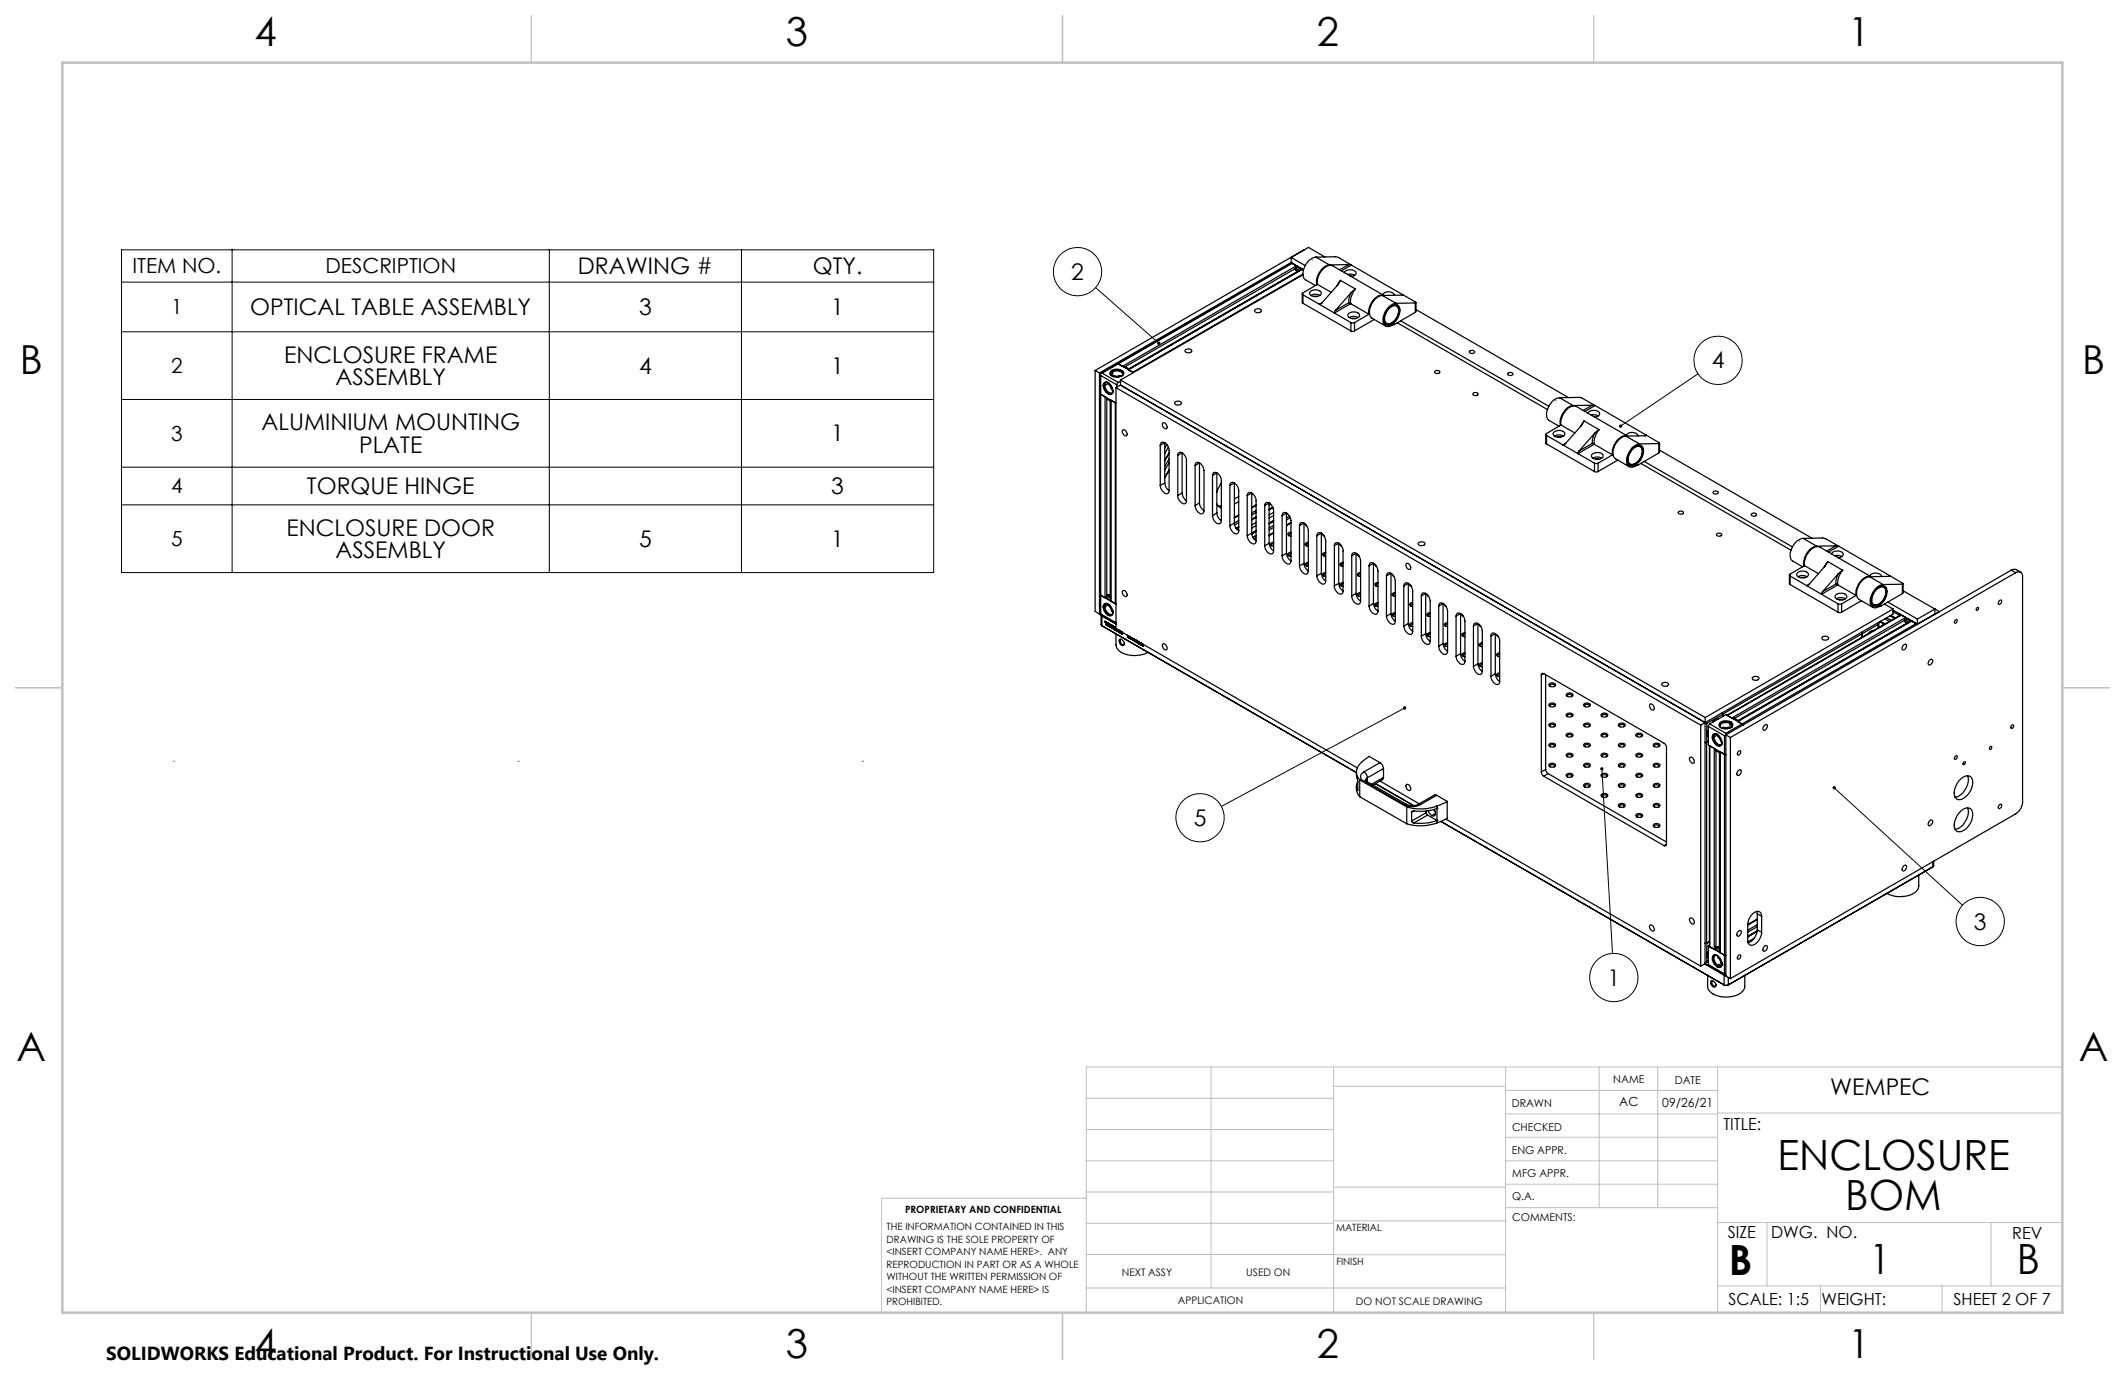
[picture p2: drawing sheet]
<svg xmlns="http://www.w3.org/2000/svg" width="432mm" height="279mm" viewBox="0 0 432 279" stroke-linecap="round" stroke-linejoin="round" font-family="sans-serif">
<defs><g id="words">
<g font-size="8.5">
<text x="361.2" y="237.7">ENCLOSURE</text>
<text x="375" y="245.8">BOM</text>
<text x="351.3" y="259">B</text>
<text x="379.9" y="258.9">1</text>
<text x="409.8" y="258.9">B</text>
</g>
<g font-size="8.1">
<text x="51.7" y="9.3">4</text>
<text x="159.7" y="9.3">3</text>
<text x="267.6" y="9.3">2</text>
<text x="375.6" y="9.3">1</text>
<text x="4" y="76">B</text>
<text x="423.1" y="76">B</text>
<text x="3.3" y="215.7">A</text>
<text x="422.4" y="215.7">A</text>
<text x="51.7" y="276">4</text>
<text x="159.7" y="276">3</text>
<text x="267.6" y="276">2</text>
<text x="375.6" y="276">1</text>
</g>
<g font-size="4.7">
<text x="117.4" y="55.7">DRAWING #</text>
<text x="165.2" y="55.7">QTY.</text>
<text x="217.7" y="56.8">2</text>
<text x="50.9" y="64">OPTICAL TABLE ASSEMBLY</text>
<text x="129.9" y="64">3</text>
<text x="168.9" y="64">1</text>
<text x="57.8" y="73.7">ENCLOSURE FRAME</text>
<text x="129.9" y="76">4</text>
<text x="168.9" y="76">1</text>
<text x="347.8" y="74.9">4</text>
<text x="68.2" y="78.2">ASSEMBLY</text>
<text x="53.1" y="87.4">ALUMINIUM MOUNTING</text>
<text x="168.9" y="89.7">1</text>
<text x="73" y="92">PLATE</text>
<text x="62.4" y="100.4">TORQUE HINGE</text>
<text x="168.9" y="100.4">3</text>
<text x="58.2" y="108.9">ENCLOSURE DOOR</text>
<text x="68.2" y="113.4">ASSEMBLY</text>
<text x="129.9" y="111.1">5</text>
<text x="168.9" y="111.1">1</text>
<text x="242.6" y="167.8">5</text>
<text x="401.1" y="188.9">3</text>
<text x="326.7" y="200.3">1</text>
<text x="371.9" y="222.6">WEMPEC</text>
</g>
<g font-size="4.2">
<text x="26.9" y="55.6">ITEM NO.</text>
<text x="66.1" y="55.6">DESCRIPTION</text>
<text x="34.8" y="63.9">1</text>
<text x="34.8" y="75.8">2</text>
<text x="34.8" y="89.6">3</text>
<text x="34.8" y="100.3">4</text>
<text x="34.8" y="111">5</text>
</g>
<text font-size="3.8" x="21.6" y="276.3">SOLIDWORKS Educational Product. For Instructional Use Only.</text>
<g font-size="3.4">
<text x="350.2" y="229.5">TITLE:</text>
<text x="351.1" y="251.6">SIZE</text>
<text x="359.9" y="251.6">DWG. NO.</text>
<text x="408.9" y="251.7">REV</text>
<text x="351.2" y="265.2">SCALE: 1:5</text>
<text x="370.1" y="265.3">WEIGHT:</text>
<text x="396.9" y="265.2">SHEET 2 OF 7</text>
</g>
<g font-size="2.5">
<text x="329" y="224.8">AC</text>
<text x="337.8" y="224.9">09/26/21</text>
</g>
<g font-size="2.2">
<text x="327.8" y="220.1">NAME</text>
<text x="340.3" y="220.2">DATE</text>
<text x="307.2" y="224.9">DRAWN</text>
<text x="307.3" y="229.8">CHECKED</text>
<text x="307.2" y="234.5">ENG APPR.</text>
<text x="307.3" y="239.2">MFG APPR.</text>
<text x="307.3" y="243.9">Q.A.</text>
<text x="307.3" y="248.1">COMMENTS:</text>
</g>
<g font-size="2.1">
<text x="227.9" y="259.2">NEXT ASSY</text>
<text x="253.3" y="259.2">USED ON</text>
<text x="239.3" y="265">APPLICATION</text>
<text x="275.5" y="265.1">DO NOT SCALE DRAWING</text>
</g>
<g font-size="2">
<text x="180.2" y="250">THE INFORMATION CONTAINED IN THIS</text>
<text x="183.9" y="246.4">PROPRIETARY AND CONFIDENTIAL</text>
<text x="271.5" y="250.2">MATERIAL</text>
<text x="180.2" y="252.5">DRAWING IS THE SOLE PROPERTY OF</text>
<text x="180.2" y="255.1">&lt;INSERT COMPANY NAME HERE&gt;. ANY</text>
<text x="180.2" y="257.6">REPRODUCTION IN PART OR AS A WHOLE</text>
<text x="271.5" y="257">FINISH</text>
<text x="180.2" y="260.1">WITHOUT THE WRITTEN PERMISSION OF</text>
<text x="180.2" y="262.6">&lt;INSERT COMPANY NAME HERE&gt; IS</text>
<text x="180.2" y="265.2">PROHIBITED.</text>
</g>
</g></defs>
<g fill="none" stroke="#000" stroke-width=".2">
<path d="M24.7 50.8h165v65.5h-165zM24.7 57.3h165M47.2 50.8v65.5M111.6 50.8v65.5M150.7 50.8v65.5M222.6 58.5l12.9 11.2M24.7 67.4h165M345.1 76l-15.8 10.6M24.7 81.2h165M24.7 94.9h165M24.7 102.6h165M285.4 143.9l-37.2 20"/>
<path d="M325.5 156.2l2.2 37.5M372.7 160.1l26.1 23.8"/>
<circle cx="219" cy="55.2" r="4.9"/>
<circle cx="349.1" cy="73.2" r="4.9"/>
<circle cx="243.9" cy="166.2" r="4.9"/>
<circle cx="327.9" cy="198.6" r="4.9"/>
<circle cx="402.4" cy="187.3" r="4.9"/>
</g>
<g fill="none" stroke="#c0c0c0" stroke-width=".2">
<path d="M246.1 216.8v44.9M271 216.8v49.9M305.9 216.8v49.9M324.9 216.8v28.6M336.8 216.8v28.6M349 216.8v49.9M419.1 216.8h-198.4v49.9M220.7 235.9h50.3M220.7 229.5h50.3M220.7 223.2h50.3M271 220.7h34.9M305.9 231.1h43.1"/>
<path d="M305.9 226.3h43.1M305.9 221.6h43.1M305.9 235.9h43.1M349 226.2h70.1M220.7 248.6h50.3M220.7 242.2h50.3M220.7 254.9h50.3M220.7 243.5h-41.6v23.2M271 255h34.9M271 248.1h35M271 241.2h35M305.9 240.6h43.1"/>
<path d="M306 245.4h43M349 248.4h70.1M359.1 248.4v12.9M404.6 248.4v12.9M220.7 261.7h85.2M349 261.3h70.1M369.9 261.3v5.4M394.6 261.3v5.4"/>
</g>
<path d="M108 3.2v9.5M215.9 3.2v9.5M323.8 3.2v9.5M3.1 139.7h9.6M419.1 139.7h9.5M108 266.7v9.6M215.9 266.7v9.6M323.8 266.7v9.6" fill="none" stroke="#c0c0c0" stroke-width=".25"/>
<path d="M12.7 12.7h406.4v254h-406.4z" fill="none" stroke="#c0c0c0" stroke-width=".5"/>
<path d="M266.6 52.8l.1 .1M316.1 81.4l.1 .1M365.6 110h.1M35.3 154.7h.2M105.3 154.7h.2M175.3 154.7h.2" fill="none" stroke="#808080" stroke-width=".25"/>
<path d="M285.2 143.7a.34 .34 0 0 0 .2 .5 .34 .34 0 0 0 .3-.5l-.3 .2 .3-.2a.33 .33 0 0 0-.5 0zM325.3 155.9a.34 .34 0 0 0-.1 .6 .34 .34 0 0 0 .6-.1 .34 .34 0 0 0-.3-.5v.3v-.3zM372.5 159.8a.34 .34 0 0 0 .2 .6 .34 .34 0 0 0 .4-.4 .34 .34 0 0 0-.6-.2l.2 .3zM235.3 69.5a.33 .33 0 0 0-.1 .5 .33 .33 0 0 0 .5 0l-.2-.3 .3 .2a.32 .32 0 0 0-.1-.4 .32 .32 0 0 0-.4 0zM329 86.4v.4l.3-.2-.3 .2a.34 .34 0 0 0 .5 0 .34 .34 0 0 0 0-.5 .34 .34 0 0 0-.5 .1z" fill="#000"/>
<g fill="none" stroke="#000" stroke-width=".25">
<path d="M262.4 53.5h.2M262.4 53.5l-35.4 20.4M262.4 52.3l2.8 1.7M262.4 52.3v1M262.4 53.3l2.5 1.5M262.4 53.3l-39 22.5M262.5 53.4l-.1 .1M262.6 53.5l2.3 1.4-.2-.2M262.6 53.5l-35.4 20.4M262.6 53.5l.9 .5M262.6 53.5h.1M263.2 54.6l.3 .6"/>
<path d="M263.3 54.5l-34.6 20M263.3 54.5l.3-.2 .9 .5M263.3 54.5v.3l.5 .3M263.3 54.5l.8 .5M263.5 54l.1 .3M263.5 54l-35.4 20.4-.9-.5M263.5 55.2l.1 .1M263.5 55.2l-34.1 19.7M264.6 59.7v1.8l.2 .1M264.7 54.7l-35.5 20.4M264.7 54.7l-35.4 20.4 .9 .5 34.6-19.9M264.8 55.8l-37.1 21.4"/>
<path d="M264.8 59.9v1.7M264.8 59.9l3.3 1.9M265 50.8l-42.5 24.5M266.2 59.3a1.5 1.5 0 0 1 2.3 .2 1.33 1.33 0 0 1-1.2 .8 1.33 1.33 0 0 1-1.2-.8zM267.4 52.2a3.4 3.4 0 0 0-2.4 4.4l2.3 1.4M267.4 52.2h4.1l3.1 1.7M267.4 52.2l2.8 1.6M267.7 57.8a3.6 3.6 0 0 1 2.7-3.9l.4 .1 10.4 6a2.4 2.4 0 0 0-2.6 1.6l-.4 1.2v1.1M267.7 57.8l-3 1.7-.1 .3 .2 .1M267.7 57.8l2.8 1.6M269.2 52.2l-3.3-1.9-3.5 2M270.2 53.8a3.6 3.6 0 0 0-2.6 4.1"/>
<path d="M272.4 57l-.6 .9-3.2 3.6M272.4 57l-.7 1.1M272.4 57l3 1.7M273.2 55.4a1.48 1.48 0 0 1 2.4 0l-.1 .3-.3 .3-.7 .2M273.8 55.8l.8-.1 .7 .3M274.1 53.8l.5 .1M274.1 53.8h-3.9M274.1 53.8l-1.9 1M274.4 56.1l.3 .1M274.5 59.5l-.4 1.3v.7M274.5 59.5l-3.1 3.6M274.6 53.9l13.1 7.5v.1l-.1 .1"/>
<path d="M274.6 53.9l-2 1.1M275.4 58.7a3.8 3.8 0 0 0-.9 3M275.4 58.7l-.9 .8M281 59.9a1.43 1.43 0 0 1 2.4 .1M284.8 60l.2-.1zM284.8 60h-3.9M222.5 75.3l.9 .5M222.5 75.3v48.9l.9 .6M223.4 75.8v49M223.5 79.9l.2 .2M223.5 75.9l.2 .4M223.5 75.9v48.9"/>
<path d="M223.7 76.3v48.4M223.7 76.3l3.2 1.9M223.9 75.8l-.4 .1M223.9 75.8l3.3 1.9M224.3 78.3h.2M224.3 78.3a1.55 1.55 0 0 0 1.7 1.7l.1-.3M224.3 78.3l-.1 .1M224.4 77.8a1.31 1.31 0 0 1 1.7 1.1 .73 .73 0 0 1 0 1 .73 .73 0 0 1-1 .1 1.79 1.79 0 0 1-.7-2.2zM224.5 78.3a1.45 1.45 0 0 0 1.5 1.5l.1-.1M225 77.7l-.4 .1-.3 .5M225 77.7h-.1a.5 .5 0 0 0-.4 .6M225.2 77.9l.5 .7"/>
<path d="M225.2 77.8v.1M225.2 77.9l-.7 .4M225.4 77.9l-.2 .1 .2-.1M225.4 77.9h-.2M225.7 75.4a1.82 1.82 0 0 1 2.7 .3 1.51 1.51 0 0 1-2.2 .8l-.6-.4-.1-.4zM225.7 78.6l.2 .6 .3 .2M225.8 78.5l-.1 .1M226 75.2v.2M226 75.4l-.4 .5 .2 .4M226 75.4l.1 .2M226 75.4a1.52 1.52 0 0 1 2.2 .6l-.1 .3M226 76.4l.5-.1 .4 .2"/>
<path d="M226 78.8l-.2 .2M226.1 75.6a1.47 1.47 0 0 1 2 .5l-.1 .2M226.1 75.6a.51 .51 0 0 0-.3 .7M226.1 75.6v.9M226.2 79.4l-.1 .3M226.2 76.4v.1M226.2 76.5l.1 .1M226.8 78.8v48.9l49 28.3M226.8 78.8l118.8 68.6M226.9 76.5v.1M226.9 78.2v.5M227 73.9h.2"/>
<path d="M227 73.9l-3.5 2M227.2 77.7l-.3 .5M227.2 73.9l-3.3 1.9M227.2 73.9l3.1 1.8M227.4 76.3l-.1 .3M227.7 77.2v1M227.7 77.2l118.8 68.6M227.7 78.2l118.8 68.6M227.7 78.2l-.9 .6M227.7 77.4l-.5 .3M227.9 76.5l-.6-.2-.4 .2M228.6 74.5l-.2 .1"/>
<path d="M228.6 74.5l.8 .5M240.9 71a.8 .8 0 0 1 1.3 .4 .77 .77 0 0 1-.8 .3 .77 .77 0 0 1-.6-.5zM255 63a.83 .83 0 0 1 1.3 .2 .75 .75 0 0 1-.7 .4 .75 .75 0 0 1-.6-.6zM264.8 61.6l9.7 5.6M266.4 60a1.82 1.82 0 0 1 1.8 0M266.9 60.3h.8M268.1 61.8l3 1.8M268.6 61.5l-.5 .3M271.1 63.6l3.4 1.9M271.4 63.1l-.3 .5M274.1 63.7a1.44 1.44 0 0 1 2.2 .4 1.39 1.39 0 0 1-2.4 .1zM274.1 61.5l.4 .2"/>
<path d="M274.1 61.5l-2.7 1.6M274.1 64.5a1.82 1.82 0 0 1 1.9 0M274.5 61.7l-3.4 1.9M274.5 61.7l3.7 2.2M274.5 65.5h.7M274.5 67.2l.3 .1 .4-.1M274.5 65.5v1.7M274.7 64.7h.7M275.2 65.5v1.7M278.2 63.9l-3 1.6M279.3 64.9l-4.1 2.3M280.9 60a3.4 3.4 0 0 0-2.4 4.4l3.1 1.9"/>
<path d="M280.9 60l2.8 1.6M281.3 65.4l.3 .4M281.4 65.6a.98 .98 0 0 0 1.4 0M281.6 65.8h.1M282 63l.5-.5a.98 .98 0 0 1 1.2-.3 .98 .98 0 0 1 .5 1.1 2.74 2.74 0 0 1-2.2 2.5 1.55 1.55 0 0 1-.3-2.2zM282.2 62.6a1.25 1.25 0 0 1 2.2-.2 3.1 3.1 0 0 1-2.2 3.7 1.12 1.12 0 0 1-.9-1.7l.4-1.1zM283 62.1l.4-.2 .5 .2M283.2 65.9l.1 .1M283.3 61.9l.5 .2M283.4 65.1a1.49 1.49 0 0 1-1.7 .7M283.4 61.9a.92 .92 0 0 1 .8 1M283.7 61.6a3.4 3.4 0 0 0-2.4 4.4l.4 .3 .5 .1 1.1-.5v.1"/>
<path d="M283.8 62.1h.1M283.8 62a1.53 1.53 0 0 1 .3 1.9M283.9 62.1h.1M283.9 62.1l.3 .4 .1 .5M283.9 62.1a2.01 2.01 0 0 1-.2 2.7 1.79 1.79 0 0 1-2 1.1l-.3-.4-.2-.5M283.9 65.6l30.5 17.6M284.6 65.2l30.1 17.3M287.6 61.6h-3.9M287.6 61.6v1.9M287.6 63.5l-4.3 2.5M287.7 61.5v1.8l-.1 .2M287.7 62.9l31 17.9"/>
<path d="M291.5 75.5a.59 .59 0 0 1 .6-.2 .59 .59 0 0 1 .5 .4 .63 .63 0 0 1-1.1-.2zM298.6 71.4a.52 .52 0 0 1 .6-.2 .52 .52 0 0 1 .4 .5 .53 .53 0 0 1-.6 .2 .53 .53 0 0 1-.4-.5zM299.4 79.9a.54 .54 0 0 1 .6-.2 .54 .54 0 0 1 .3 .5 .62 .62 0 0 1-1-.2zM306.5 75.8l.4-.1 .5 .1a.52 .52 0 0 1-.4 .6 .52 .52 0 0 1-.6-.3zM223.7 80.1l.8 .5v40.8M223.7 80.1l3.1 1.8M224.9 80.8v.2l.8 .5M224.9 81.1v40M225.6 81.5v39.4M225.7 81.3v40.8M228.1 87.4a.71 .71 0 0 1 .8 .3 .71 .71 0 0 1-.1 .9 .94 .94 0 0 1-.7-1.2zM235.8 98.6a1.54 1.54 0 0 0 1.5 1.7l.3-.6"/>
<path d="M235.8 90.5a.64 .64 0 0 1 .5-.7 .64 .64 0 0 1 .7 .4l.6 1.1v8.4M235.8 90.5v8.1M235.8 90.5l.9-.5v8.1M236.2 86a.73 .73 0 0 1 .8 .2 .73 .73 0 0 1 .1 .8 .61 .61 0 0 1-.7 0 .61 .61 0 0 1-.2-.7zM236.7 98.1l.2 .9 .7 .7M236.7 98.1l-.9 .5M237.1 90.3l-.4 .8M237.4 90.8l-.7 1.3M237.6 92.1l-.9 1.6M237.6 93.2l-.9 1.6M237.6 95.6l-.9 1.6M237.6 92l-.9 1.6"/>
<path d="M237.6 94l-.9 1.6M237.6 95.5l-.9 1.5M238.8 81.7a.82 .82 0 0 1 1.3 .3 .76 .76 0 0 1-.8 .3 .76 .76 0 0 1-.6-.5zM239.3 92.5a.62 .62 0 0 1 .5-.6 .62 .62 0 0 1 .7 .4l.6 1v8.4M239.3 92.5v8.2M239.3 92.5l.9-.5v8.2M242.9 94.6a.62 .62 0 0 1 .4-.7 .62 .62 0 0 1 .8 .4l.4 .8 .2 .5v8.2M242.9 94.6v8.1M242.9 94.6l.8-.5v8.1M246.4 96.6a.62 .62 0 0 1 .5-.6 .62 .62 0 0 1 .7 .3l.4 .5 .2 .8v8.2M246.4 96.6v8.2M246.4 96.6l.9-.5v8.1"/>
<path d="M248.2 98.1l-.9 1.9M249.9 98.6a.64 .64 0 0 1 .5-.6 .64 .64 0 0 1 .7 .4l.4 .5 .2 .8v8.1a.62 .62 0 0 1-.5 .7 .62 .62 0 0 1-.7-.4l-.5-.7-.1-.6M249.9 98.6v8.2M249.9 98.6l.9-.5v8.2M314.1 88.3v1.8l.2 .1M314.3 88.5l3.3 1.9M314.3 88.5v1.7M314.3 90.2l9.7 5.6M315.7 87.9a1.5 1.5 0 0 1 2.3 .2 1.33 1.33 0 0 1-1.2 .8 1.33 1.33 0 0 1-1.2-.8zM315.9 88.6a1.82 1.82 0 0 1 1.8 0M316.4 88.8h.7M316.9 80.8a3.4 3.4 0 0 0-2.4 4.4l2.3 1.4"/>
<path d="M316.9 80.8h4.2l3 1.6M316.9 80.8l2.8 1.6M317.2 86.4a3.7 3.7 0 0 1 2.4-3.9l.7 .1 10.4 6a2.4 2.4 0 0 0-2.6 1.6l-.4 1.2v1M317.2 86.4l-3 1.7-.1 .2 .2 .2M317.2 86.4l2.8 1.6M317.6 90.4l3 1.8M318.1 90.1l-.5 .3M319.7 82.4a3.5 3.5 0 0 0-2.6 4M320.6 92.2l3.4 1.9M320.9 91.7l-.3 .5M321.9 85.5l-.6 1-3.2 3.6M321.9 85.5l-.7 1.2"/>
<path d="M321.9 85.5l3 1.8M322.7 84a1.48 1.48 0 0 1 2.3 0l-.1 .5-.9 .3M323.3 84.3h.8l.7 .2M323.6 92.3a1.44 1.44 0 0 1 2.2 .3 1.39 1.39 0 0 1-2.4 .1zM323.6 90.1l.4 .2M323.6 82.3l.5 .1M323.6 90.1l-2.7 1.6M323.6 82.3l-3.9 .1M323.6 82.3l-1.9 1.1M323.7 93.1a1.76 1.76 0 0 1 1.8 0M323.9 84.7h.3M324 90.3l-3.4 1.9"/>
<path d="M324 90.3l3.7 2.1M324 94.1h.7M324 95.8l.3 .1 .4-.1M324 94.1v1.7M324 88.1l-.4 1.3v.7M324 88.1l-3.1 3.6M324.1 82.4l10.4 6M324.1 82.4l-2 1.2M324.2 93.3h.7M324.7 94.1v1.7M324.9 87.3a3.8 3.8 0 0 0-.9 3M324.9 87.3l-.9 .8"/>
<path d="M327.7 92.4l-3 1.7M328.8 93.5l-4.1 2.3M330.4 88.6a3.4 3.4 0 0 0-2.4 4.4l3 1.8M330.4 88.6l2.8 1.6M330.4 88.5a1.43 1.43 0 0 1 2.4 .1M330.8 94l.4 .3M330.9 94.2a.98 .98 0 0 0 1.4 0M331.5 91.5l.5-.4a.98 .98 0 0 1 1.2-.4 .98 .98 0 0 1 .5 1.2 2.74 2.74 0 0 1-2.2 2.5 1.55 1.55 0 0 1-.3-2.3zM331.7 91.2a1.25 1.25 0 0 1 2.2-.2 3.1 3.1 0 0 1-2.2 3.7 1.14 1.14 0 0 1-.9-1.7l.4-1.1zM332.5 90.7l.4-.2 .5 .2M332.7 94.5h.1M332.8 90.5l.5 .1"/>
<path d="M332.9 93.7a1.49 1.49 0 0 1-1.7 .7M332.9 90.5a.92 .92 0 0 1 .8 1M333.2 90.2a3.4 3.4 0 0 0-2.4 4.4l.4 .3h.5l1.1-.5v.1M333.3 90.6h.1M333.3 90.6l.3 .3 .2 .5-.2 1.1M333.4 90.6v.1M333.4 90.7l.3 .4 .1 .5M333.4 90.7a2.01 2.01 0 0 1-.2 2.7 1.79 1.79 0 0 1-2 1l-.3-.3-.2-.5M333.4 94.2l30.5 17.6M334.1 93.8l30.1 17.3M334.3 88.5l-3.9 .1M334.5 88.4l-.2 .1"/>
<path d="M334.5 88.4l2.6 1.6 .1 .1h-.1M337.1 90.1l-3.9 .1M337.1 90.1v1.9M337.1 92l-4.3 2.5M337.2 90.1v1.8l-.1 .1M337.2 91.5l31 17.9M348.2 99.9a.53 .53 0 0 1 .5-.2 .53 .53 0 0 1 .4 .5 .62 .62 0 0 1-1-.2zM228.2 120a.85 .85 0 0 1 .7 1.2 .78 .78 0 0 1-.7-.4 .78 .78 0 0 1 0-.8zM239.3 100.7a1.49 1.49 0 0 0 1.6 1.6l.2-.6M240.2 100.2l.2 .8 .7 .7M240.2 100.2l-.9 .5M242.9 102.7a1.64 1.64 0 0 0 1.4 1.7l.2-.2 .2-.4"/>
<path d="M243.7 102.2l.4 1.1 .6 .5M243.7 102.2l-.8 .5M246.4 104.8a1.44 1.44 0 0 0 1.6 1.6l.2-.6M247.3 104.2l.4 1.1 .5 .5M247.3 102.4l.3 .5 .6 .4M247.3 104.2l-.9 .6M248.2 102.8h-.7M250.8 106.3l.2 .8 .7 .8M250.8 106.3l-.9 .5M251.7 107.1l-.5 .3M251.7 106.2l-.8 .5M251.7 104.6l-.9 .5"/>
<path d="M251.7 101.9l-.9 .5M251.7 100.9l-.9 .5M251.7 107.2l-.5 .3M251.7 105.8l-.9 .5M251.7 104.8l-.9 .5M251.7 107l-.5 .4M253.4 108.9a1.48 1.48 0 0 0 1.6 1.6l.2-.6M253.4 100.7a.63 .63 0 0 1 .5-.7 .63 .63 0 0 1 .8 .4l.5 1.1v8.4M253.4 100.7v8.2M253.4 100.7l1-.5v8.1M254.4 108.3l.2 .8 .6 .8M254.4 108.3l-1 .6"/>
<path d="M254.5 100.3l-.1 .1M255.2 107.9l-.8 .5M255.2 105.1l-.8 .5M255.2 108.8l-.6 .4M255.2 104.1l-.8 .6M255.2 102.6l-.8 .5M255.2 106.2l-.8 .5M255.2 106.8l-.8 .5M255.2 107.8l-.8 .5M255.2 105.1l-.8 .6M255.2 109.2l-.4 .3M255.2 103.7l-.8 .5"/>
<path d="M255.2 102.7l-.8 .5M255.2 105l-.8 .5M255.2 108l-.8 .5M257 110.9a1.44 1.44 0 0 0 1.6 1.6l.2-.6M257 102.7a.62 .62 0 0 1 .5-.6 .62 .62 0 0 1 .7 .4l.5 .7 .1 .6v8.1M257 102.7v8.2M257 102.7l.9-.5v8.2M257.9 110.4l.4 1 .5 .5M257.9 110.4l-.9 .5M258.2 102.4l-.3 .2M258.6 103.1l-.7 .4M258.6 103l-.7 .5"/>
<path d="M258.7 103.2l-.8 .4M258.8 110.2l-.4 .1-.3 .3 .2 .3 .5 .1M258.8 110.5l-.4 .1v.3M258.8 105.8l-.9 .6M258.8 106.8l-.9 .5M258.8 108.3l-.9 .6M258.8 104.1l-.9 .5M258.8 104.8l-.9 .5M258.8 105.8l-.9 .5M258.8 107.2l-.9 .5M258.8 108.2l-.9 .5M258.8 106l-.9 .5"/>
<path d="M260.5 112.9a1.49 1.49 0 0 0 1.6 1.6l.2-.5M260.5 104.8a.62 .62 0 0 1 .5-.7 .62 .62 0 0 1 .7 .4l.5 .8 .1 .5v8.2M260.5 104.8v8.1M260.5 104.8l.9-.6v8.2M261.4 112.4l.4 1.1 .5 .5M261.4 112.4l-.9 .5M261.5 104.3h-.1M261.6 104.4l-.2 .1M262 104.9l-.6 .3M262.2 105.2l-.8 .5M262.3 112.2l-.6 .3 .2 .4 .4 .1M262.3 108.2a.41 .41 0 0 0-.6 .2 .41 .41 0 0 0 .4 .5h.2"/>
<path d="M262.3 112.5l-.4 .2 .1 .3M262.3 108.4l-.4 .2 .1 .3M262.3 106.3l-.9 .5M262.3 106.2l-.9 .5M264.1 115a1.54 1.54 0 0 0 1.5 1.6l.3-.6M264.1 106.8v-.2a.74 .74 0 0 1 .8-.4 .74 .74 0 0 1 .6 .6l.4 1v8.2M264.1 106.8v8.2M264.1 106.8l.9-.5v8.2M265 114.5l.2 .8 .7 .7M265 114.5l-.9 .5M265.2 106.5l.3 .4-.1-.2M265.9 114.3h-.3a.42 .42 0 0 0-.4 .5 .42 .42 0 0 0 .7 .3"/>
<path d="M265.9 110.2a.44 .44 0 0 0-.7 .4 .44 .44 0 0 0 .7 .4M265.9 114.5l-.5 .2 .1 .3M265.9 110.5l-.5 .1 .1 .3M267.6 117a1.64 1.64 0 0 0 1.4 1.7l.3-.2 .1-.4M267.6 108.9a.64 .64 0 0 1 .5-.7 .64 .64 0 0 1 .7 .4l.4 .5 .2 .8v8.2M267.6 108.9v8.1M267.6 108.9l.9-.6v8.2M268.5 116.5l.2 .8 .7 .8M268.5 116.5l-.9 .5M268.7 108.5l.4 .4M269 108.8v.1M269.4 116.3h-.2a.42 .42 0 0 0-.4 .6 .42 .42 0 0 0 .6 .2"/>
<path d="M269.4 112.2l-.2 .1a.42 .42 0 0 0-.4 .5 .42 .42 0 0 0 .6 .2M269.4 116.6l-.4 .2v.3M269.4 112.5l-.4 .2v.3M271.1 119.1a1.44 1.44 0 0 0 1.6 1.5l.2-.5M271.1 110.9a.62 .62 0 0 1 .5-.6 .62 .62 0 0 1 .7 .3l.6 1.1v8.4M271.1 110.9v8.2M271.1 110.9l.9-.5v8.1M272 118.5l.2 .9 .7 .7M272 118.5l-.9 .6M272.3 110.6l.3 .3M272.5 110.8l.1 .1M272.9 118.4l-.5 .1-.1 .3 .6 .4"/>
<path d="M272.9 114.3l-.4 .1-.2 .3 .2 .3 .4 .1M272.9 118.6l-.4 .2 .1 .3M272.9 114.5l-.4 .2 .1 .3M274.7 112.9a.62 .62 0 0 1 .5-.6 .62 .62 0 0 1 .7 .4l.5 .7 .1 .6v8.1M274.7 112.9v8.2M274.7 112.9l.9-.5v8.2M275.8 112.6l.3 .4-.1-.2M276.5 116.3l-.7 .3 .1 .3 .6 .2M276.5 116.6l-.5 .2 .1 .3M278.2 115a.62 .62 0 0 1 .5-.7 .62 .62 0 0 1 .7 .4l.5 .8 .1 .5v8.2M278.2 115v8.2M278.2 115l.9-.5v8.1"/>
<path d="M279.4 114.7l.2 .3-.1-.1M280 118.4h-.2a.34 .34 0 0 0-.4 .1 .34 .34 0 0 0 0 .4l.6 .3M280 118.6l-.4 .2v.3M281.7 117a.63 .63 0 0 1 .5-.7 .63 .63 0 0 1 .8 .5l.3 .4 .2 .9v8.1M281.7 117v8.2M281.7 117l.9-.5v8.2M282.9 116.7l.3 .4-.1-.2M285.3 119.1a.64 .64 0 0 1 .5-.7 .64 .64 0 0 1 .7 .4l.6 1v8.5M285.3 119.1v8.1M285.3 119.1l.9-.6v8.2M285.8 114.5a.77 .77 0 0 1 .7 .4 .77 .77 0 0 1 0 .8 .81 .81 0 0 1-.7-1.2zM286.4 118.7l.3 .4-.1-.1"/>
<path d="M288.3 110.2a.82 .82 0 0 1 1.3 .3 .76 .76 0 0 1-.8 .4 .76 .76 0 0 1-.6-.5zM341.1 104a.54 .54 0 0 1 .6-.2 .54 .54 0 0 1 .4 .5 .64 .64 0 0 1-1.1-.2zM348.9 108.5a.53 .53 0 0 1 .6-.2 .53 .53 0 0 1 .3 .5 .62 .62 0 0 1-1-.2zM355.8 104.5a.58 .58 0 0 1 .6-.3 .58 .58 0 0 1 .5 .5 .61 .61 0 0 1-1.1-.2zM363.6 116.8v1.8l.1 .2M363.7 118.8l9.8 5.6M363.7 117.1v1.7M363.7 117.1l3.4 1.9M365.2 116.5a1.5 1.5 0 0 1 2.3 .2 1.33 1.33 0 0 1-1.2 .7 1.33 1.33 0 0 1-1.2-.7zM365.4 117.2a1.82 1.82 0 0 1 1.8 0M365.9 117.4h.7M366.4 109.4a3.4 3.4 0 0 0-2.4 4.4l2.3 1.4"/>
<path d="M366.4 109.4l4.2-.1 3 1.7M366.4 109.4l2.7 1.6M366.7 114.9a3.7 3.7 0 0 1 2.4-3.8l.7 .1 10.4 6a2.4 2.4 0 0 0-2.6 1.6l-.4 1.1v1.1M366.7 114.9l-3 1.8-.1 .2 .1 .2M366.7 114.9l2.8 1.7M367.1 119l3 1.8M367.7 118.7l-.6 .3M369.1 111a3.5 3.5 0 0 0-2.5 4M371.4 114.1l-.6 1-3.1 3.6M371.4 114.1l-.7 1.2M371.4 114.1l3 1.8M372.2 112.6a1.48 1.48 0 0 1 2.3-.1l-.1 .5-.9 .3"/>
<path d="M372.8 112.9h.8l.7 .2M373.1 118.7l.4 .2M373.1 110.9l.5 .1M373.1 118.7l-2.8 1.5M373.1 110.9l-4 .1M373.1 110.9l-1.9 1.1M373.3 113.2l.4 .1M373.5 118.9l-3.4 1.9M373.5 118.9l3.7 2.1M373.5 116.6l-.4 1.3v.8M373.5 116.6l-3.2 3.6M373.6 111l10.4 6"/>
<path d="M373.6 111l-2.1 1.2M374.4 115.9a3.8 3.8 0 0 0-.9 3M374.4 115.9l-.9 .7M379.9 117.2a3.4 3.4 0 0 0-2.4 4.4l3 1.8M379.9 117.2l2.8 1.6M379.9 117.1a1.43 1.43 0 0 1 2.4 .1M381.2 119.8a1.25 1.25 0 0 1 2.2-.2 3.1 3.1 0 0 1-2.2 3.6 1.11 1.11 0 0 1-.9-1.7l.4-1.1zM381.5 119.7a.98 .98 0 0 1 1.2-.4 .98 .98 0 0 1 .5 1.1 2.74 2.74 0 0 1-2.2 2.6 1.55 1.55 0 0 1-.4-2.3zM382 119.2l.4-.1 .5 .1M382.3 119.1l.5 .1M382.4 119.1a.92 .92 0 0 1 .8 1M382.7 118.8a3.4 3.4 0 0 0-2.4 4.4 1.36 1.36 0 0 0 2-.2v.1"/>
<path d="M382.8 119.2h.1M382.8 119.2l.4 .5-.1 1.3M382.9 119.2h.1M382.9 119.2l.3 .3 .1 .7M382.9 119.2a2.01 2.01 0 0 1-.2 2.8 1.77 1.77 0 0 1-2 1l-.3-.3-.2-.6M383.8 117.1l-3.9 .1M384 117v.1h-.2M384 117l2.6 1.5 .1 .2h-.1M384 117l-.2 .1M386.6 118.7l-3.9 .1M386.6 118.7v1.9M386.7 118.6v1.9l-.1 .1"/>
<path d="M408.7 115.9l.8-.2 1.1 .6M408.7 115.9l-58 33.4M408.7 115.9l.9 .5M409.6 116.4a.85 .85 0 0 1 1-.1 .85 .85 0 0 1 .4 .9v45.7a2.97 2.97 0 0 1-1.4 2.5l-58 33.5M409.6 116.4l-58 33.5M223.5 120.8l.2 .1M223.5 120.8l.2 .2M223.5 124.8l3.3 1.9-2.9-1.6M223.5 124.7l-.1 .1M223.7 124.7l-.2 .1M223.7 120.9l.8 .5M223.7 121l3.1 1.8"/>
<path d="M223.7 124.7l3.1 1.8M223.8 125l.1 .1M223.9 125.2l-.2-.3v2.1l.2 .1M223.9 125.2l2.9 1.6M223.9 127.1l51.7 29.9M223.9 125.2v1.9M223.9 127.1v.1M223.9 125.1v.1M224.2 123.3h.1M224.3 123.3l.3-.6h.3a.5 .5 0 0 0-.4 .6M224.3 123.3h.2M224.3 123.3a1.7 1.7 0 0 0 1.5 1.7l.3-.4"/>
<path d="M224.4 122.7a1.31 1.31 0 0 1 1.7 1.2 .73 .73 0 0 1 0 1 .73 .73 0 0 1-1 .1 1.79 1.79 0 0 1-.7-2.3zM224.5 123.3a1.51 1.51 0 0 0 1.5 1.5l.1-.2M224.5 121.4h.4M224.5 126.4h.1M224.5 126.4v-.2l.6 .4 .2 .3M224.5 126.4l.2 .1M224.7 126.5h.1M224.7 126.9h.1M224.7 126.5v.4M224.9 126.5h.1M224.9 121.1v.4l.8 .5M224.9 126.5v.5l-.2-.1"/>
<path d="M224.9 121.1l.8 .5M224.9 121.1l.2-.2 .6 .3M224.9 126.5l.1 .1M224.9 120.9h.7M225 126.6h.1M225 126.6v.5M225.1 126.9l.2 .1M225.2 122.9l.5 .6M225.2 122.8v.1M225.2 122.9l-.7 .4M225.3 122.8l.3 .2M225.3 126.9v-.3l.1 .4"/>
<path d="M225.3 127.3l.1 .1M225.3 127h.1M225.3 127v.3M225.3 127l-.2-.1v.3l-.1-.1M225.3 126.9h.1M225.4 122.9h-.2M225.4 122.9l-.2 .1M225.4 122.9h.1M225.4 122.8l-.2 .1M225.4 122.9l.1 .1M225.4 127a.31 .31 0 0 1 .4-.1 .31 .31 0 0 1 .2 .4M225.4 127.1a.33 .33 0 0 0 .2 .3 .33 .33 0 0 0 .4 0v.2"/>
<path d="M225.4 127.1v.3M225.4 127.1h.1M225.5 127.1l.4 .4M225.5 126.9l-.1 .1M225.6 120.9h.1M225.6 127h.1a.17 .17 0 0 1 .2 .2 .17 .17 0 0 1-.2 .2 .17 .17 0 0 1-.1-.2zM225.7 123.5l.2 .6 .2 .3M225.7 122.1v-40.8l.9 .5v40.9M225.7 122.1l.9 .6M225.8 123.5h-.1M226 127.3v-.3l.3 .2v.4M226 127.3h.1"/>
<path d="M226 127.6h.1M226 127.6l.1 .1M226.1 124.2l-.1 .1M226.1 127.2l.2 .3-.1-.2M226.1 127.2h.1M226.1 127.5h.1M226.1 124v.2M226.1 127.5v.2l-.1-.1M226.1 124.2h-.1M226.1 124.2h.1M226.1 127.5l.1 .1M226.1 127.2l.1 .1"/>
<path d="M226.2 124.4l-.1 .2M226.2 127.6h.1M226.2 127.6l.1 .1M226.2 127.3l.1 .2M226.2 127.3h.1M226.3 127.5h.1M226.3 127.8h.1M226.3 127.6v.1M226.3 127.7h.1M226.3 127.7v.1M226.3 127.8l.6 .4v-.1M226.3 127.6l.1 .1"/>
<path d="M226.3 127.6h.1M226.4 127.8v.1M226.4 127.9h.1M226.4 127.4h.1M226.4 127.4h.2M226.4 127.3v.6l.5 .3M226.6 127.4v.4M226.6 127.4h.1M226.6 127.8h.1M226.6 127.8l.2 .2M226.6 127.4l-.2-.1v.6M226.6 122.7h.2"/>
<path d="M226.8 128.8v2.2a2.5 2.5 0 0 0 2.4 2.1 6 6 0 0 0 4.1-.6M226.8 127.8v.2M226.9 128.2h.1M226.9 128.1v.1M226.9 128h.1M226.9 128.1h.1M226.9 128.1l.1 .1M226.9 128.1l.2 .1M227 127.9l-.1 .1M227 127.9v.1M227 128h.1M227 127.9v.2l-.1-.1"/>
<path d="M227 128.2l.1 .1M227.1 128.2v.1M227.1 128.2h-.1M227.1 128.3l.5 .2M227.1 128.3h.1M227.1 128.3l.4 .3M227.1 128l.1 .3v-.3M227.2 128.1v-.1v.3M227.4 128.1h.1M227.4 128.3h.1M227.4 128.2h.1M227.4 128.3l.1 .1"/>
<path d="M227.4 128.2l.1 .1M227.4 128.1v.1M227.4 128.2v.1M227.5 128.3v.1M227.5 128.4h.1M227.5 128.3h.1M227.5 128.1l-.1 .1M227.5 128.6h.1M227.5 129.9a.8 .8 0 0 1 .8 .4 .8 .8 0 0 1 0 .9 .84 .84 0 0 1-.8-1.3zM227.6 128.2v.2M227.6 128.2h.1M227.6 128.5h.1"/>
<path d="M227.6 128.3v.1M227.6 128.2v.1M227.6 128.2l.1 .2M227.6 128.6l.2 .1M227.6 128.3l.1 .1M227.6 128.5l.2 .2M227.6 128.3l.2 .1M227.6 128.4h.2M227.6 128.4l.2 .1M227.6 128.4h.1M227.6 128.5v.1M227.7 128.4h.1"/>
<path d="M227.8 129.9a.59 .59 0 0 0-.1 .8 .59 .59 0 0 0 .8 .1v-.1M227.8 128.5v.1M227.8 128.5l.1 .1M227.8 128.4l.1 .2M227.8 128.5h.1M227.8 128.7h.1M227.8 128.7l.1 .1M227.8 128.4v.1M227.8 128.4h.1M227.8 128.6h.1M227.9 128.6h.1M227.9 128.4h.1"/>
<path d="M227.9 128.8h.1M227.9 128.6h-.1M227.9 128.4l.1 .3h-.2M228 128.4l.1 .3-.2 .1M228 128.4v.4M228 128.8h.1M229.1 129.1v.4M229.1 129.5h.1M229.2 129.2l-.1 .3M229.2 129.2l.1 .4M229.3 129.2v.3M229.3 129.6h.1"/>
<path d="M229.3 129.5h.1M229.4 129.4l-.1 .1M229.4 129.4h.1M229.4 129.3v.1M229.5 129.3l-.2 .3M229.5 129.7h.1M229.5 129.3v.4M229.6 129.4l-.1 .3M229.7 129.8h.1M229.7 129.4v.4M229.7 129.8l.2 .1M229.8 129.5l.1 .1"/>
<path d="M229.8 129.6h.1M229.8 129.6v.2l.2 .1M229.8 129.5h.1M229.9 129.9h.1M229.9 129.6l.1 .2M229.9 129.6h.1M229.9 129.6l.1 .3h-.1M230 129.8v.1M230 129.8l-.1 .1M230 129.8h.1M230 129.6h-.1M230.2 129.9h.1"/>
<path d="M230.3 129.8h.1M230.3 129.9l.1 .1M230.3 129.8l-.1 .1M230.3 129.8v.1M230.3 130.1h.1M230.3 129.9l.1 .2h-.1M230.4 130l-.3-.1 .2 .2M230.4 130v.1M230.4 130h.1M230.4 130.1h-.1M230.5 129.9v.3M230.5 130v.2"/>
<path d="M230.5 130.2l.1 .2M230.5 130.2l.2 .2M230.5 130.2h.1M230.6 129.9v.4l.2-.2M230.7 130.4h.1M230.7 130.4h-.1M230.8 130.1v.2M230.8 130.1h.1M230.8 130v.1M230.8 130.1v.3h-.2M230.9 130.1l.1 .3M230.9 130.4l.1 .1 .1-.1"/>
<path d="M230.9 130.4l.1 .2M230.9 130.1l.1 .2 .1-.1M231 130.6h.1M231 130.4h.1M231.1 130.3h.1M231.1 130.4h-.1M231.1 130.4h.1M231.1 130.4v.1M231.2 130.3v.3h-.2M231.2 130.4l.1 .3M231.2 130.4h.1M231.3 130.4v.3"/>
<path d="M231.3 130.7l.1 .1M231.3 130.4l.1 .3 .1-.1M231.3 130.7h.1M231.4 130.8h.1M231.5 130.6v.1M231.5 130.5v.1M231.5 130.5l-.1 .3M231.7 130.6l-.1 .3zM231.7 130.6l-.1 .3M231.8 130.7l.1 .4v-.4M231.8 131l.1 .1M232 130.8l.1 .3"/>
<path d="M232 131.2v-.5l.1 .5M232 131.2h.1M232.1 131.2h.1M232.1 131v.1M232.1 131.1h.1M232.1 131h.1M232.2 130.8l-.1 .2M232.2 130.9l-.1 .3M232.2 130.9v.4M232.2 131.3h.1M232.3 131l-.1 .3M236.3 130.8a.78 .78 0 0 1 .7 .4 .78 .78 0 0 1 0 .8 .82 .82 0 0 1-.7-1.2z"/>
<path d="M274.7 121.1a1.44 1.44 0 0 0 1.5 1.6l.3-.6M275.6 120.6l.3 1.1 .6 .4M275.6 120.6l-.9 .5M276.5 120.4h-.2a.37 .37 0 0 0-.4 .6l.6 .2M276.5 120.7l-.5 .2 .1 .2M278.2 123.2a1.44 1.44 0 0 0 1.6 1.5l.2-.5M279.1 122.6l.4 1.1 .5 .5M279.1 122.6l-.9 .6M280 122.4a.41 .41 0 0 0-.6 .3 .41 .41 0 0 0 .4 .5h.2M280 122.7l-.4 .2v.3M281.7 125.2a1.48 1.48 0 0 0 1.6 1.6l.2-.6M282.6 124.7l.3 .8 .6 .7"/>
<path d="M282.6 124.7l-.9 .5M283.5 124.5a.44 .44 0 0 0-.6 .4 .44 .44 0 0 0 .6 .4M283.5 120.4a.45 .45 0 0 0-.6 .4 .45 .45 0 0 0 .6 .4M283.5 124.7l-.4 .2 .1 .3M283.5 120.7l-.4 .2 .1 .2M285.3 127.2a1.54 1.54 0 0 0 1.5 1.6l.3-.5M286.2 126.7l.2 .8 .7 .8M286.2 126.7l-.9 .5M287.1 126.5h-.2a.42 .42 0 0 0-.5 .6 .42 .42 0 0 0 .7 .2M287.1 122.4h-.2a.42 .42 0 0 0-.5 .6 .42 .42 0 0 0 .7 .2M287.1 126.8l-.4 .2v.2M287.1 122.7l-.4 .2v.3"/>
<path d="M288.8 129.3a1.49 1.49 0 0 0 1.6 1.6l.2-.6M288.8 121.1a.62 .62 0 0 1 .5-.7 .62 .62 0 0 1 .7 .4l.5 .8 .1 .5v8.2M288.8 121.1v8.2M288.8 121.1l.9-.5v8.2M289.7 128.8l.2 .8 .7 .7M289.7 128.8l-.9 .5M289.9 120.8l.4 .3M290.2 121v.1M290.6 128.6l-.4 .1-.3 .3 .3 .3 .4 .1M290.6 124.5l-.4 .1-.3 .3 .3 .3 .4 .1M290.6 128.8l-.4 .2v.3M290.6 124.7l-.4 .2v.3"/>
<path d="M292.3 131.3a1.64 1.64 0 0 0 1.5 1.7l.2-.2 .1-.4M292.3 123.2a.62 .62 0 0 1 .5-.7 .62 .62 0 0 1 .7 .4l.5 .7 .1 .6v8.2M292.3 123.2v8.1M292.3 123.2l.9-.6v8.2M293.2 130.8l.4 1.1 .5 .5M293.2 130.8l-.9 .5M293.5 122.8l.3 .4M293.7 123l.1 .2M294.1 130.6l-.6 .3 .2 .4 .4 .1M294.1 126.5l-.6 .3 .2 .4 .4 .1M294.1 130.9l-.4 .2 .1 .2M294.1 126.8l-.4 .2 .1 .2"/>
<path d="M295.9 133.3a1.48 1.48 0 0 0 1.6 1.6l.2-.5M295.9 125.2a.64 .64 0 0 1 .5-.7 .64 .64 0 0 1 .7 .4l.4 .5 .2 .8v8.2M295.9 125.2v8.1M295.9 125.2l.9-.5v8.1M296.8 132.8l.2 .9 .7 .7M296.8 132.8l-.9 .5M297 124.8l.3 .4-.1-.1M297.7 132.6l-.7 .4 .1 .2 .6 .3M297.7 128.6h-.2a.42 .42 0 0 0-.4 .5 .42 .42 0 0 0 .6 .3M297.7 132.9l-.4 .2v.3M297.7 128.8l-.4 .2v.3M299.4 135.4a1.48 1.48 0 0 0 1.6 1.6l.2-.6"/>
<path d="M299.4 127.2a.64 .64 0 0 1 .5-.6 .64 .64 0 0 1 .7 .4l.4 .5 .2 .8v8.1M299.4 127.2v8.2M299.4 127.2l.9-.5v8.2M300.3 134.9l.2 .8 .7 .7M300.3 134.9l-.9 .5M300.6 126.9l.3 .3M300.8 127.1v.1M301.2 134.7l-.4 .1a.42 .42 0 0 0-.1 .5 .42 .42 0 0 0 .5 .2M301.2 130.6h-.2a.42 .42 0 0 0-.4 .5 .42 .42 0 0 0 .6 .3M301.2 135l-.4 .1v.3M301.2 130.9l-.4 .2v.2M303 137.4a1.44 1.44 0 0 0 1.5 1.6l.2-.5"/>
<path d="M303 129.3a.62 .62 0 0 1 .5-.7 .62 .62 0 0 1 .7 .4l.5 1v8.5M303 129.3v8.1M303 129.3l.8-.5v8.1M303.8 136.9l.3 .8 .6 .8M303.8 136.9l-.8 .5M304.1 128.9l.3 .4-.1-.1M304.7 136.7l-.4 .1-.2 .4 .2 .2 .4 .1M304.7 132.6l-.5 .2-.1 .3 .6 .4M304.7 137l-.4 .2 .1 .2M304.7 132.9l-.4 .2 .1 .3M313.2 137.2v19.6M313.7 136.9l24.7 14.4 .2 .5v19.8"/>
<path d="M313.7 136.9a.3 .3 0 0 0-.4-.1 .3 .3 0 0 0-.1 .4M313.7 136.9l-.5 .3M314.1 137.1v19.3M314.8 139a.83 .83 0 0 1 1.3 .2 .77 .77 0 0 1-.7 .4 .77 .77 0 0 1-.7-.5zM315 139.5a.43 .43 0 0 1 .2-.5 .43 .43 0 0 1 .6 .1l.1 .2-.1 .2M337.8 138.8a.8 .8 0 0 1 1.3 .3 .76 .76 0 0 1-.8 .4 .76 .76 0 0 1-.6-.5zM356.1 137.7a.83 .83 0 0 1 1.3 .2 .77 .77 0 0 1-.7 .3 .77 .77 0 0 1-.6-.5zM370.1 120.8l3.4 1.9M370.3 129.4a.8 .8 0 0 1 1.3 .3 .76 .76 0 0 1-.8 .4 .76 .76 0 0 1-.6-.5zM370.3 120.2l-.2 .6M373.1 120.8a1.49 1.49 0 0 1 2.2 .4 1.42 1.42 0 0 1-2.4 .1zM373.2 121.7a1.76 1.76 0 0 1 1.8 0"/>
<path d="M373.5 122.7h.7M373.5 124.4l.3 .1 .4-.1M373.5 122.7v1.7M373.7 121.9h.7M374.2 122.7v1.7M377.2 121l-3 1.7M378.2 122.1l-4 2.3M378.3 128.5l.1 .3M378.4 128.8l-28.3 16.3M378.4 128.8v.7M379.9 128.5h.1M380 128.6h-.2"/>
<path d="M380 128.4v.1M380.3 122.6l.3 .3M380.4 128.3h-.3M380.4 122.7a.98 .98 0 0 0 1.4 .1M380.5 128.2l-.2 .1M380.5 128.2l-.8 .5M380.6 122.9h.1M381.6 126.9l-3.2 1.9M381.6 126.9v.7M381.7 126.5h.1M381.8 126.5l-.2 .4M381.8 126.5v1"/>
<path d="M382 126.3l.9 .6M382.1 126.3l.9 .5M382.2 123l.1 .1M382.4 122.3a1.56 1.56 0 0 1-1.8 .7M382.6 126.6v.4M382.9 122.7l1.8 1.1M383 125.8l.9 .5M383.4 125.6l.9 .4M383.6 122.3l6 3.5M384.1 125.1l.9 .6M384.7 123.8l-38.2 22M384.7 123.8v1l-38.2 22"/>
<path d="M384.7 124l4.9 2.8M384.7 124.3l1.3 .8M385.1 125.6l-.9-.5 .9 .5M386 124.8v.2M386 124.8l3.3 1.9M386.1 124.8h-.1M386.4 125h-.2l-35.3 20.3M386.4 125l-35.4 20.4 .9 .5 35.3-20.4M386.4 125l.8 .5M386.6 120.6l-4.3 2.5M386.7 120.1l6.5 3.7M386.8 131.1a.37 .37 0 0 1 .6-.1 .37 .37 0 0 1-.1 .6l-.1 .2a.38 .38 0 0 1-.5 .3 .38 .38 0 0 1-.2-.6z"/>
<path d="M387 126.1l.1 .2M387.1 126l-34.6 20M387.1 126.3l.2 .4M387.1 125.9l.3-.2 .9 .6M387.1 125.9l.8 .5M387.1 126.3l.5 .3M387.1 125.9v.4M387.2 125.5l.2 .3M387.3 126.7l.1 .1M387.3 126.7l-34.1 19.7M388.5 126.2l-35.4 20.4M388.5 126.2l.9 .5"/>
<path d="M389.3 126.7l.2 .2-.1-.2M389.4 126.7l-35.4 20.4M389.4 126.7h-.1M389.6 125.8v1M392.1 134.2l.3-.3a.55 .55 0 0 1 .4 .6 .55 .55 0 0 1-.4 .5l-.3 .1-.3-.2zM393 124.9h.1M393.2 123.8l-3.6 2M393.2 123.8v1M393.2 124.8l-3.6 2M393.2 123.8l.9 .5-.9 .5M397.3 126l.2-.1a.39 .39 0 0 1 .1 .5 .39 .39 0 0 1-.4 .1zM401.7 123.5l.2-.1a.32 .32 0 0 1 .1 .4 .32 .32 0 0 1-.4 .2z"/>
<path d="M406.3 122.1l.2-.2a.47 .47 0 0 1 .1 .6 .47 .47 0 0 1-.5 .2zM275.6 156.9l.3 1.8v1.8M275.6 159.8a2.46 2.46 0 0 0 .7 2.1M275.9 158.8l-.3 .7 .2 1.1M276.3 158.5l9.6 5.5M276.3 158.5v3.4M277.1 156.8a1.03 1.03 0 0 0-.6 1 1.03 1.03 0 0 0 .6 1M277.1 156.8a1.62 1.62 0 0 1 .7 1.2M277.1 158.8l8.2 4.7M277.4 158.6l.2 .2M277.6 158.8h-.5M277.6 158.8l8.2 4.6"/>
<path d="M277.8 158l-.3 .6M277.8 158v.9M279.5 159.2l7.7 4.5M280.4 155l-2.2-1.3-.8 .6a3.3 3.3 0 0 0-1.7 3l.6 1.2M280.4 155a1.47 1.47 0 0 1 .7 1.2M280.4 158.7l8 4.6M280.4 155l-3.3 1.8M281.1 158l-.2 .4-1.9 1.1M281.1 156.2l-3.3 1.8M281.1 156.2v1.8M281.1 158l-2.4 1.3M285.8 159.4a.78 .78 0 0 1 .7 .4 .78 .78 0 0 1 0 .8 .82 .82 0 0 1-.7-1.2z"/>
<path d="M313.2 156.8l.1 .4 .4 .5M313.7 157.7l24.4 14.1M314.1 156.4l.2 .6 .3 .2M314.1 156.4l-.9 .4M314.6 157.2l-.9 .5M314.6 157.2l24 13.9M314.7 155.4a.83 .83 0 0 1 1.4 .1 .76 .76 0 0 1-.7 .4 .76 .76 0 0 1-.7-.5zM314.7 143.2a.83 .83 0 0 1 1.4 .1 .76 .76 0 0 1-.7 .4 .76 .76 0 0 1-.7-.5zM314.8 151.2a.81 .81 0 0 1 1.3 .2 .78 .78 0 0 1-1.4-.1zM314.8 147.1a.81 .81 0 0 1 1.3 .3 .76 .76 0 0 1-.7 .3 .76 .76 0 0 1-.7-.5zM315 155.8a.43 .43 0 0 1 .2-.5 .43 .43 0 0 1 .6 .2l.1 .1-.1 .2M315 151.7a.46 .46 0 0 1 .3-.5 .46 .46 0 0 1 .6 .3l-.1 .2"/>
<path d="M315 147.7v-.1a.47 .47 0 0 1 .4-.4 .47 .47 0 0 1 .5 .4l-.1 .1M315 143.6v-.1a.47 .47 0 0 1 .4-.4 .47 .47 0 0 1 .5 .4l-.1 .1M318.2 157.4a.86 .86 0 0 1 1.5 .2 .78 .78 0 0 1-.8 .3 .78 .78 0 0 1-.7-.5zM318.2 145.2a.86 .86 0 0 1 1.5 .1 .78 .78 0 0 1-.8 .4 .78 .78 0 0 1-.7-.5zM318.2 141.1a.86 .86 0 0 1 1.5 .1 .78 .78 0 0 1-.8 .4 .78 .78 0 0 1-.7-.5zM318.3 153.2a.86 .86 0 0 1 1.4 .3 .79 .79 0 0 1-1.5-.1zM318.3 149.2a.83 .83 0 0 1 1.4 .2 .78 .78 0 0 1-.8 .4 .78 .78 0 0 1-.7-.5zM318.5 157.9v-.1a.47 .47 0 0 1 .4-.4 .47 .47 0 0 1 .5 .4v.1M318.5 153.8a.42 .42 0 0 1 .4-.5 .42 .42 0 0 1 .5 .5M318.5 149.7v-.1a.47 .47 0 0 1 .4-.3 .47 .47 0 0 1 .5 .3v.1M318.5 145.6a.47 .47 0 0 1 .4-.4 .47 .47 0 0 1 .5 .4M318.5 141.5a.42 .42 0 0 1 .4-.4 .42 .42 0 0 1 .5 .4"/>
<path d="M321.9 159.4a.72 .72 0 0 1 .7-.2 .72 .72 0 0 1 .5 .5 .94 .94 0 0 1-1.3-.1zM321.9 155.3a.86 .86 0 0 1 1.3 .2 .84 .84 0 0 1-1.4 0zM321.9 151.2a.75 .75 0 0 1 1.2 .4 .94 .94 0 0 1-1.3-.2zM321.9 147.1a.74 .74 0 0 1 .7-.2 .74 .74 0 0 1 .5 .6 .8 .8 0 0 1-1.3-.3zM321.9 143.1a.86 .86 0 0 1 1.3 .2 .84 .84 0 0 1-1.4 0zM322.1 159.9l-.1-.1a.47 .47 0 0 1 .5-.3 .47 .47 0 0 1 .4 .3v.1M322.1 155.8a.47 .47 0 0 1 .3-.5 .47 .47 0 0 1 .5 .2v.3M322.1 151.7a.42 .42 0 0 1 .4-.4 .42 .42 0 0 1 .4 .4M322.1 147.7l-.1-.1a.47 .47 0 0 1 .5-.4 .47 .47 0 0 1 .4 .4v.1M322.1 143.6l-.1-.1a.47 .47 0 0 1 .5-.4 .47 .47 0 0 1 .4 .4v.1M325.4 157.3a.86 .86 0 0 1 1.3 .3 .81 .81 0 0 1-1.4 0zM325.4 153.2a.75 .75 0 0 1 1.3 .4 .89 .89 0 0 1-1.4-.1z"/>
<path d="M325.4 149.2a.75 .75 0 0 1 1.3 .3 .78 .78 0 0 1-1.4-.2zM325.4 145.1a.86 .86 0 0 1 1.3 .2 .81 .81 0 0 1-1.4 0zM325.6 157.9l-.1-.1a.47 .47 0 0 1 .5-.4 .47 .47 0 0 1 .5 .4l-.1 .1M325.6 153.8l-.1-.1a.46 .46 0 0 1 .5-.4 .46 .46 0 0 1 .5 .4l-.1 .1M325.6 149.7l-.1-.1a.47 .47 0 0 1 .5-.3 .47 .47 0 0 1 .5 .3l-.1 .1M325.6 145.6h-.1a.47 .47 0 0 1 .5-.4 .47 .47 0 0 1 .5 .4h-.1M328.9 159.4a.8 .8 0 0 1 1.3 .2 .76 .76 0 0 1-.7 .4 .76 .76 0 0 1-.6-.5zM328.9 155.3a.86 .86 0 0 1 1.3 .2 .76 .76 0 0 1-.7 .4 .76 .76 0 0 1-.6-.5zM328.9 151.2a.83 .83 0 0 1 1.3 .2 .78 .78 0 0 1-1.3-.1zM328.9 147.1a.83 .83 0 0 1 1.3 .3 .76 .76 0 0 1-.7 .3 .76 .76 0 0 1-.6-.5zM329.1 159.9v-.1a.49 .49 0 0 1 .4-.3 .49 .49 0 0 1 .5 .3v.1M329.1 155.8a.43 .43 0 0 1 .3-.5 .43 .43 0 0 1 .5 .2l.2 .1-.1 .2"/>
<path d="M329.1 151.7a.46 .46 0 0 1 .4-.5 .46 .46 0 0 1 .5 .3v.2M329.1 147.7v-.1a.49 .49 0 0 1 .4-.4 .49 .49 0 0 1 .5 .4v.1M332.4 157.4a.86 .86 0 0 1 1.4 .2 .78 .78 0 0 1-.7 .3 .78 .78 0 0 1-.7-.5zM332.5 153.2a.88 .88 0 0 1 1.3 .3 .79 .79 0 0 1-1.4-.1zM332.5 149.2a.85 .85 0 0 1 1.3 .2 .78 .78 0 0 1-.7 .4 .78 .78 0 0 1-.7-.5zM332.7 157.9l-.1-.1a.47 .47 0 0 1 .5-.4 .47 .47 0 0 1 .5 .4l-.1 .1M332.7 153.8a.44 .44 0 0 1 .4-.5 .44 .44 0 0 1 .5 .4l-.1 .1M332.7 149.7l-.1-.1a.47 .47 0 0 1 .5-.3 .47 .47 0 0 1 .5 .3l-.1 .1M335.3 143.1a.77 .77 0 0 1 .7 .4 .77 .77 0 0 1 0 .8 .81 .81 0 0 1-.7-1.2zM336 159.4a.8 .8 0 0 1 1.3 .2 .84 .84 0 0 1-1.4 0zM336 155.3a.86 .86 0 0 1 1.3 .2 .84 .84 0 0 1-1.4 0zM336 151.2a.83 .83 0 0 1 1.3 .2 .78 .78 0 0 1-1.3-.1z"/>
<path d="M336.2 159.9v-.1a.47 .47 0 0 1 .4-.3 .47 .47 0 0 1 .5 .3l-.1 .1M336.2 155.8a.43 .43 0 0 1 .2-.5 .43 .43 0 0 1 .6 .2l.1 .1-.1 .2M336.2 151.7a.42 .42 0 0 1 .4-.4 .42 .42 0 0 1 .4 .4M343.4 153.9a.76 .76 0 0 1 .7 .4 .76 .76 0 0 1 0 .8 .84 .84 0 0 1-.7-1.2zM345.6 147.4v48.9M346.5 146.9l.3 .1M346.5 146.8l-.9 .6M346.5 146.8v49M346.5 145.8v1M346.8 150.8l-.3 .1 .3-.1M346.8 150.8v40.8M346.8 150.8l.3-.2-.3 .2"/>
<path d="M346.8 147v3.8M346.9 148.6v.9l.2 .2M346.9 148.6l.2 .1M347.1 147.6v3.8l3.3 1.9M347.1 147.6l3.3 1.9M347.1 148.4l-.2 .2M347.3 151.5v40.8l.2 .1M347.4 147.1l-.3 .5M347.4 147.1l3.3-1.9 3.3 1.9M347.4 147.1l3.3 1.9M347.9 149.8h.2M348.1 146.5v.2"/>
<path d="M348.1 146.5l.2 .1M348.2 149.2a1.55 1.55 0 0 1 1.7 1.8 .66 .66 0 0 1-.4 .7 .66 .66 0 0 1-.8-.4 1.69 1.69 0 0 1-.5-2.1zM348.3 149.8h-.2M348.3 149.8a1.45 1.45 0 0 0 1.4 1.5l.2-.2a.78 .78 0 0 1-.8 .4 .78 .78 0 0 1-.6-.6l-.4-1.1M348.6 152.3v.2l.9 .5M348.7 152.5v40M348.8 149.2h.1M348.8 149.1h-.1a.54 .54 0 0 0-.6 .7M348.8 149.2h-.1a.5 .5 0 0 0-.4 .6M349 149.3l.1 .4 .4 .3M349 149.3l-.7 .5M349 149.3h.1"/>
<path d="M349.2 146.1l-.2-.2-.9 .6M349.4 152.9v39.5M349.4 149.6l-.3 .1M349.5 152.8v40.8M349.5 146.8a2.03 2.03 0 0 1 2.5 .2 .94 .94 0 0 1-1.1 1.1 1.09 1.09 0 0 1-1.5-1.1zM349.5 150l.1 .5 .3 .3M349.6 147.7l.1 .2M349.6 150h-.1M349.8 150.3l-.2 .2M349.8 147.9l.3-.1 .6 .2M350 150.9l-.1 .2M350.1 145.1l-.1-.3 .1 .3-3.3 1.9"/>
<path d="M350.1 145.1v.5M350.3 147.8v.3M350.4 153.3l.3 .1zM350.4 149.5v48.4M350.4 153.3l-.9-.5v40.8M350.7 149.3l-.3 .2M350.7 149v.3M350.7 148v.1M350.7 149.3v49l.9 .6M350.7 149.3l.9 .6M351.2 147.8l-.1 .3M351.5 147a.47 .47 0 0 1 .3 .7"/>
<path d="M351.5 147a1.44 1.44 0 0 0-2 .5l.1 .2M351.5 147.9l-.3-.1-.5 .2M351.5 147.9h.1M351.5 147v.9M351.6 146.9l.4 .3-.1 .5M351.6 146.9l-.1 .1M351.6 146.9a1.55 1.55 0 0 0-2.2 .5l.2 .3M351.6 149.9v49M351.7 146.7l-.1 .2M351.8 147.7h.1M352.2 146.1l.2-.2 .9 .5M353.1 156.7l.5-.3a.66 .66 0 0 1 .2 .7 .66 .66 0 0 1-.5 .5l-.3-.1-.1-.2z"/>
<path d="M353.2 152.7l.3-.2a.5 .5 0 0 1 .2 .6 .5 .5 0 0 1-.6 .3l-.1-.2zM354 147.1l.2 .2M354 147.1l-3.3 1.9M358.5 147.4l.4-.2a.7 .7 0 0 1 .2 .7 .7 .7 0 0 1-.6 .5l-.3-.2zM397.3 153.7l.2-.1a.39 .39 0 0 1 .1 .5 .39 .39 0 0 1-.4 .1zM398.2 158.5a1.58 1.58 0 0 1 2.4-.4 3.5 3.5 0 0 1-2.4 4.4 1.25 1.25 0 0 1-1.1-1.7l.6-1.6zM399 154.9l.2-.1a.28 .28 0 0 1 .1 .4 .28 .28 0 0 1-.4 0zM399.8 157.6a3.7 3.7 0 0 1-2.5 4.4M404.4 151.8l.2-.1a.33 .33 0 0 1 .1 .4 .33 .33 0 0 1-.4 .1zM408.8 147.4l.2-.1a.4 .4 0 0 1 .1 .5 .4 .4 0 0 1-.5 .2zM275.9 160.5v.2l-.1-.1M275.9 160.5l-.1 .1"/>
<path d="M276.3 161.9l9.6 5.5M285.3 163.5a3.6 3.6 0 0 0 3.4 0M285.8 163.4a2.68 2.68 0 0 0 2.4 0M285.8 163.4l-.5 .1M285.9 164v3.4M286.8 166.8l.2 .3 .3 .1M286.8 165v1.8M287.3 164.8l-.5 .2M288.2 163.4l.5 .1M289.8 165.1l.3 .5M289.8 164.8v.3M289.8 165.1l-3 1.7"/>
<path d="M290.1 165.6l-2.8 1.6M290.1 165.6l1.9 1.1M290.2 164.7l.2 .5 .5 .5M291.4 164.5l.2 .4M291.4 164.5a.87 .87 0 0 1-.1 1.3l-.4-.1M291.7 165.3l-.8 .4M291.9 161.6h-.5l-3.2 1.8M291.9 161.6l-3.2 1.9M291.9 161.6l2.2 1.2M292 163.8a9.4 9.4 0 0 1-6.1 .2M292 166.7a9.7 9.7 0 0 1-4.7 .5M292 167.2a9.7 9.7 0 0 1-6.1 .2"/>
<path d="M292 164.3a12.4 12.4 0 0 1-5.1 .6l-.1 .1M292 166.7h.1M292 164.3h.1M292 163.8v3.4M292.8 166.9l57.6 33.3M293.8 166.4l51.8 29.9M294.1 162.8l-2.1 1M294.1 162.8v3.5l-2.1 .9M325.4 161.4a.75 .75 0 0 1 1.3 .3 .78 .78 0 0 1-1.4-.2zM325.6 162l-.1-.1a.47 .47 0 0 1 .5-.4 .47 .47 0 0 1 .5 .4l-.1 .1M328.9 163.4a.83 .83 0 0 1 1.3 .3 .76 .76 0 0 1-.7 .4 .76 .76 0 0 1-.6-.5zM329.1 164v-.1a.49 .49 0 0 1 .4-.4 .49 .49 0 0 1 .5 .4v.1"/>
<path d="M332.5 165.5a.85 .85 0 0 1 1.3 .2 .81 .81 0 0 1-1.4-.1zM332.5 161.4a.85 .85 0 0 1 1.3 .2 .78 .78 0 0 1-.7 .4 .78 .78 0 0 1-.7-.5zM332.7 166a.44 .44 0 0 1 .4-.5 .44 .44 0 0 1 .5 .5h-.1M332.7 162l-.1-.1a.47 .47 0 0 1 .5-.4 .47 .47 0 0 1 .5 .4l-.1 .1M336 167.5a.86 .86 0 0 1 1.3 .2 .77 .77 0 0 1-.7 .4 .77 .77 0 0 1-.6-.4zM336 163.4a.83 .83 0 0 1 1.3 .3 .76 .76 0 0 1-.7 .4 .76 .76 0 0 1-.6-.5zM336.2 168.1a.43 .43 0 0 1 .2-.5 .43 .43 0 0 1 .6 .1v.4M336.2 164v-.1a.47 .47 0 0 1 .4-.4 .47 .47 0 0 1 .5 .4l-.1 .1M338.6 171.6a.3 .3 0 0 1-.1 .3 .3 .3 0 0 1-.4-.1M338.6 171.6l-.5 .2M386.9 175.9l.2-.1a.66 .66 0 0 1 .3 .7 .66 .66 0 0 1-.5 .5l-.3-.1-.1-.2zM389.9 177.8v2.2a2.5 2.5 0 0 1-2.4 2.1 5.9 5.9 0 0 1-4.1-.6"/>
<path d="M392.1 166.8l.3-.2a.53 .53 0 0 1 .3 .5 .53 .53 0 0 1-.3 .5l-.3 .2-.3-.2zM392.7 176.1l-41.5 24M392.7 176.1l-41.5 24.1M392.7 175.1v1M392.9 175v1l-.2 .1M398.2 165a1.58 1.58 0 0 1 2.4-.4 3.5 3.5 0 0 1-2.4 4.4 1.23 1.23 0 0 1-1.1-1.7l.6-1.6zM399.8 164.1a3.7 3.7 0 0 1-2.5 4.4M406.3 163.5l.2-.1a.5 .5 0 0 1 .2 .6 .5 .5 0 0 1-.5 .3l-.2-.3zM335.3 188a.78 .78 0 0 1 .7 .4 .78 .78 0 0 1 0 .8 .82 .82 0 0 1-.7-1.2zM343.4 186.6a.75 .75 0 0 1 .7 .3 .75 .75 0 0 1 0 .8 .84 .84 0 0 1-.7-1.1zM346.4 195.9l3.9 2.3M346.5 195.7h.1"/>
<path d="M346.5 195.8l-.9 .5M346.5 195.8l3.9 2.3M346.8 191.6l-.3 .1 .3-.1M346.8 191.6l.5-.3-.5 .3M346.8 195.4l-.3 .3M346.8 191.6v3.8M346.9 193.5v1l.2 .1M346.9 193.5l.2 .1M347 198.2v2.2a2.52 2.52 0 0 0 2.4 2.1 4.9 4.9 0 0 0 5-1.4l.1-.6v-2.3M347.1 196l3.6 2.2M347.1 195.4l-.6 .3M347.1 192.2l3.3 1.9"/>
<path d="M347.1 192.2v3.8M347.1 196l3.3 1.9M347.1 193.4l-.2 .1M347.1 195.2l-.3 .2M347.3 192.1l-.2 .1M347.5 192.4v-40.8l.8 .5v40.8M347.5 192.4l.8 .5M347.7 199.3a.81 .81 0 0 1 .8 .4 .81 .81 0 0 1 0 .9 .84 .84 0 0 1-.8-1.3zM347.9 199.3v.1a.64 .64 0 0 0 .1 .7 .64 .64 0 0 0 .6 .2l.1-.2M348.2 194.1a1.54 1.54 0 0 1 1.7 1.8 .66 .66 0 0 1-.4 .7 .66 .66 0 0 1-.8-.3 1.69 1.69 0 0 1-.5-2.2zM348.3 192.9h.3M348.6 192.9l.9 .5"/>
<path d="M348.6 192.5l.9 .5M348.6 192.5l.3-.2 .6 .4M348.6 192.5v.4M348.7 192.4h.7M348.8 194.1h-.2a.99 .99 0 0 0-.2 1.6l.6 .6M348.9 194.1a.55 .55 0 0 0-.6 .3 .55 .55 0 0 0 0 .6l.2 .5 .6 .6M349 194.2l.1 .5 .4 .3M349 196.3l-.1 .2M349.1 196.1l-.1 .2M349.4 192.4h.1M349.4 194.6l-.3 .1M349.5 195l.1 .4 .2 .3"/>
<path d="M349.5 193.6l.9 .5M349.6 194.9l-.1 .1M349.8 195.7l.1-.1-.1 .1M349.8 195.7l-.7 .4M349.8 195.7l.1 .1M349.9 196h.1M349.9 196l-.1 .1a.5 .5 0 0 1-.7 0M349.9 195.6l-.1 .1M349.9 196v.1a.53 .53 0 0 1-.9 .2M350.3 198.2l.4 .1M350.3 198.2v1.9M350.4 198.1l.3 .1"/>
<path d="M350.4 198.1l-.1 .1M350.4 194.1l.3 .1M350.4 197.9l.3 .3M351.2 198.6v1.5M353.2 194.2l.3-.2a.45 .45 0 0 1 .1 .6 .45 .45 0 0 1-.5 .2zM353.3 189.2l.3-.1a.66 .66 0 0 1 .2 .7 .66 .66 0 0 1-.5 .5l-.3-.1-.1-.3zM356.4 190.7l-1.2 .7M357 185.2l.1 .5M357 189.2l-1.9 1.1M357 189.3l-1.9 1.1M357.1 188.9a2.96 2.96 0 0 1-1.9 2.7M357.1 188.3l-2 1.1"/>
<path d="M357.1 186.7l-2 1.2M357.1 185.7l.9 .5M357.1 188.9l.9 .5M357.1 185.7v3.2M357.1 187.9l-2 1.1M357.1 186.9l-2 1.1M358 186.2a.93 .93 0 0 0-.6-1 .93 .93 0 0 0-1.1 .4l-.5 .5-.6 1-.1 4a.86 .86 0 0 0 .5 .9 .86 .86 0 0 0 1-.1 3.2 3.2 0 0 0 1.4-2.5M358 186.2v3.2M358.6 192.3l.2-.2a.63 .63 0 0 1 .3 .7 .63 .63 0 0 1-.5 .5h-.3l-.1-.3zM350.3 200.1l.4 .1 .5-.1M350.3 200.1l.1 .1M351.2 200.1v.1"/>
</g>
<use href="#words"/>
</svg>
